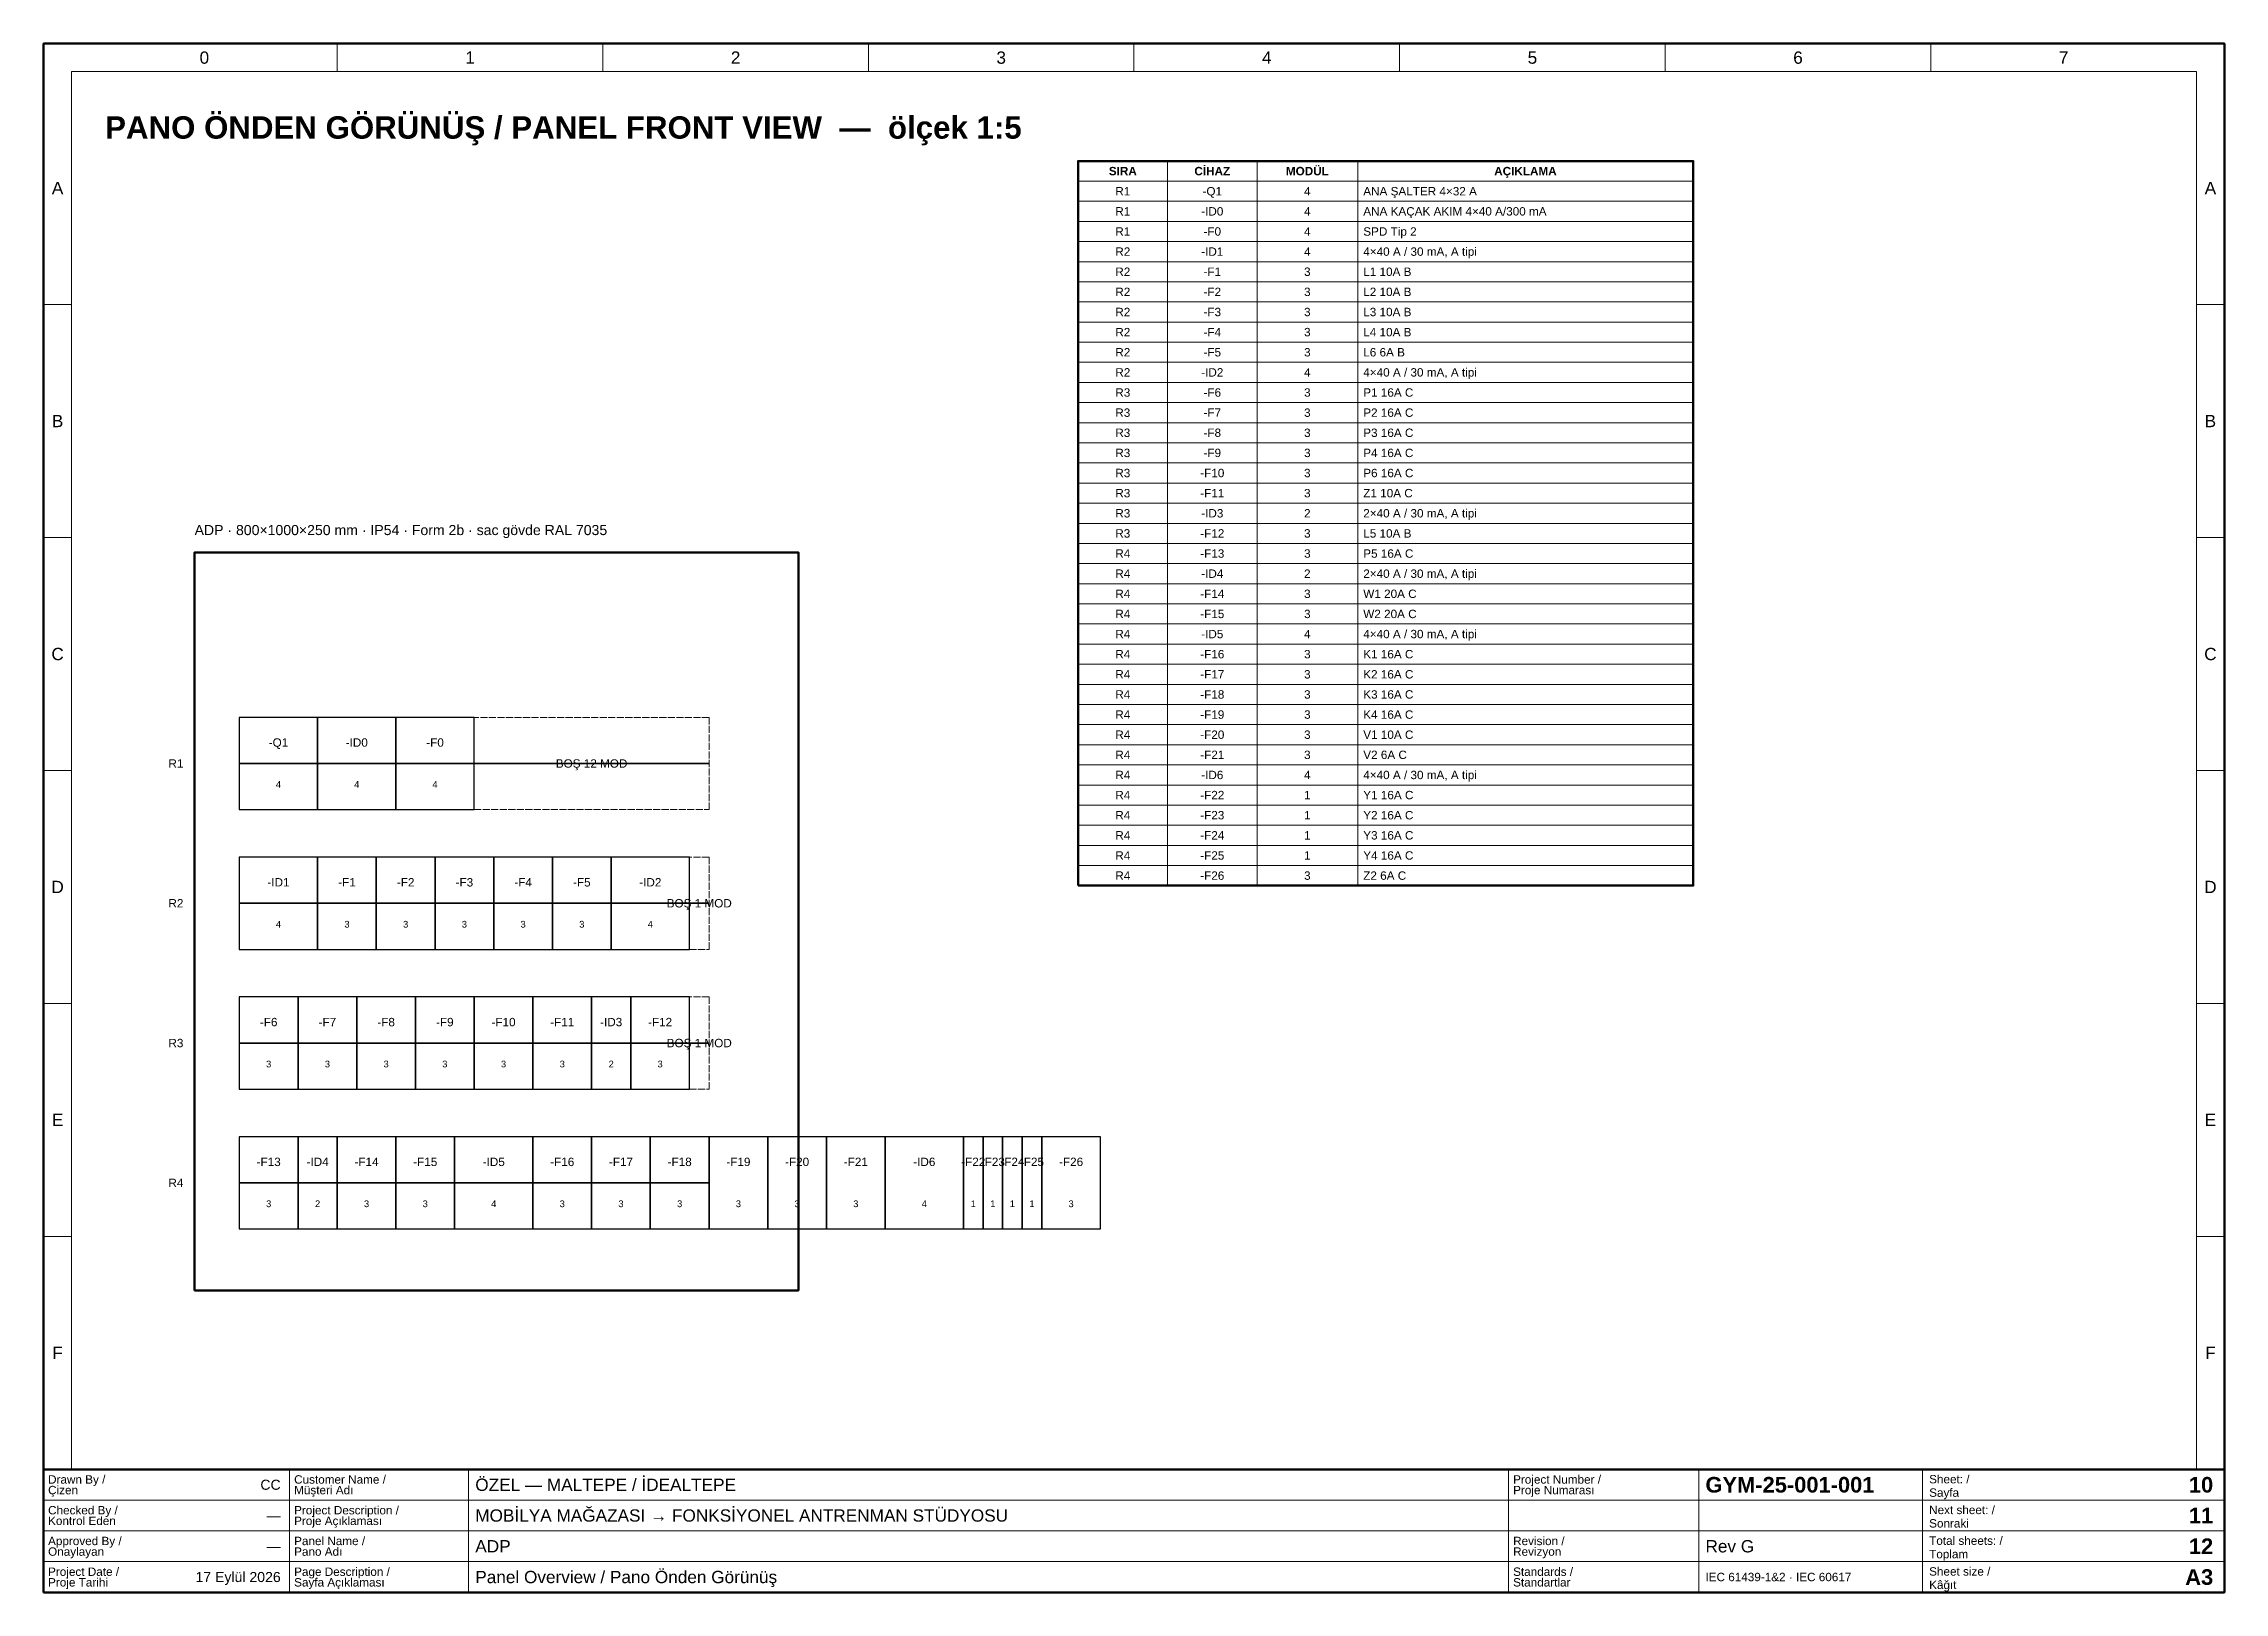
# Paper-space layout '10 Panel Overview - Pano Önden Görünüş' of a CAD drawing. Header units: millimetres. Extents: x 20 to 410, y 10 to 287.
import ezdxf
from ezdxf.enums import TextEntityAlignment as Align

# ---------------------------------------------------------------- set-up
doc = ezdxf.new("R2010")
doc.units = ezdxf.units.MM
doc.linetypes.add('DASHED', pattern=[1.524, 1.27, -0.254])
for name, color, linetype, lineweight in [('E-SEMA-ANTET', 7, 'Continuous', 50), ('E-SEMA-SEMBOL', 7, 'Continuous', 35), ('E-SEMA-YAZI', 7, 'Continuous', 18), ('E-SEMA-YUK', 8, 'DASHED', 18), ('E-SEMA-ZON', 8, 'Continuous', 18)]:
    doc.layers.add(name, color=color, linetype=linetype, lineweight=lineweight)
doc.styles.add('GYM', font='arial.ttf')
doc.styles.add('GYM-B', font='arialbd.ttf')

psp = doc.layouts.new('10 Panel Overview - Pano Önden Görünüş')

# ---------------------------------------------------------------- texts
at = {"layer": 'E-SEMA-ANTET', "style": 'GYM-B'}
for s, p in [('CİHAZ', (229, 264.2)), ('MODÜL', (246, 264.2)), ('SIRA', (213, 264.2)), ('AÇIKLAMA', (285, 264.2))]:
    psp.add_text(s, height=1.5, dxfattribs=at).set_placement(p, align=Align.MIDDLE_CENTER)
at = {"layer": 'E-SEMA-ANTET'}
for s, height, style, p in [('Çizen', 1.5, 'GYM', (20.8, 28.3)), ('Drawn By /', 1.5, 'GYM', (20.8, 30.2)), ('Customer Name /', 1.5, 'GYM', (64.8, 30.2)), ('Müşteri Adı', 1.5, 'GYM', (64.8, 28.3)), ('ÖZEL — MALTEPE / İDEALTEPE', 2.2, 'GYM', (97.2, 29.25)), ('Project Number /', 1.5, 'GYM', (282.8, 30.2)), ('Proje Numarası', 1.5, 'GYM', (282.8, 28.3)), ('GYM-25-001-001', 2.8, 'GYM-B', (317.2, 29.25)), ('Sheet: /', 1.5, 'GYM', (357.2, 30.25)), ('Sayfa', 1.5, 'GYM', (357.2, 27.85)), ('Checked By /', 1.5, 'GYM', (20.8, 24.7)), ('Kontrol Eden', 1.5, 'GYM', (20.8, 22.8)), ('Project Description /', 1.5, 'GYM', (64.8, 24.7)), ('Proje Açıklaması', 1.5, 'GYM', (64.8, 22.8)), ('MOBİLYA MAĞAZASI → FONKSİYONEL ANTRENMAN STÜDYOSU', 2.2, 'GYM', (97.2, 23.75)), ('Next sheet: /', 1.5, 'GYM', (357.2, 24.75)), ('Approved By /', 1.5, 'GYM', (20.8, 19.2)), ('Panel Name /', 1.5, 'GYM', (64.8, 19.2)), ('Revision /', 1.5, 'GYM', (282.8, 19.2)), ('Total sheets: /', 1.5, 'GYM', (357.2, 19.25)), ('Sonraki', 1.5, 'GYM', (357.2, 22.35)), ('Onaylayan', 1.5, 'GYM', (20.8, 17.3)), ('Pano Adı', 1.5, 'GYM', (64.8, 17.3)), ('ADP', 2.2, 'GYM', (97.2, 18.25)), ('Revizyon', 1.5, 'GYM', (282.8, 17.3)), ('Rev G', 2.2, 'GYM', (317.2, 18.25)), ('Toplam', 1.5, 'GYM', (357.2, 16.85)), ('Project Date /', 1.5, 'GYM', (20.8, 13.7)), ('Proje Tarihi', 1.5, 'GYM', (20.8, 11.8)), ('Sayfa Açıklaması', 1.5, 'GYM', (64.8, 11.8)), ('Page Description /', 1.5, 'GYM', (64.8, 13.7)), ('Panel Overview / Pano Önden Görünüş', 2.2, 'GYM', (97.2, 12.75)), ('Standards /', 1.5, 'GYM', (282.8, 13.7)), ('Standartlar', 1.5, 'GYM', (282.8, 11.8)), ('IEC 61439-1&2 · IEC 60617', 1.5, 'GYM', (317.2, 12.75)), ('Sheet size /', 1.5, 'GYM', (357.2, 13.75)), ('Kâğıt', 1.5, 'GYM', (357.2, 11.35))]:
    psp.add_text(s, height=height, dxfattribs=dict(at, style=style)).set_placement(p, align=Align.MIDDLE_LEFT)
for s, height, style, p in [('CC', 1.8, 'GYM', (62.4, 29.25)), ('10', 2.8, 'GYM-B', (408, 29.25)), ('—', 1.8, 'GYM', (62.4, 23.75)), ('11', 2.8, 'GYM-B', (408, 23.75)), ('12', 2.8, 'GYM-B', (408, 18.25)), ('—', 1.8, 'GYM', (62.4, 18.25)), ('17 Eylül 2026', 1.8, 'GYM', (62.4, 12.75)), ('A3', 2.8, 'GYM-B', (408, 12.75))]:
    psp.add_text(s, height=height, dxfattribs=dict(at, style=style)).set_placement(p, align=Align.MIDDLE_RIGHT)
at = {"layer": 'E-SEMA-YAZI'}
for s, height, style, p in [('PANO ÖNDEN GÖRÜNÜŞ / PANEL FRONT VIEW  —  ölçek 1:5', 4, 'GYM-B', (31, 272)), ('ANA ŞALTER 4×32 A', 1.5, 'GYM', (256, 260.6)), ('ANA KAÇAK AKIM 4×40 A/300 mA', 1.5, 'GYM', (256, 257)), ('SPD Tip 2', 1.5, 'GYM', (256, 253.4)), ('4×40 A / 30 mA, A tipi', 1.5, 'GYM', (256, 249.8)), ('L1 10A B', 1.5, 'GYM', (256, 246.2)), ('L2 10A B', 1.5, 'GYM', (256, 242.6)), ('L3 10A B', 1.5, 'GYM', (256, 239)), ('L4 10A B', 1.5, 'GYM', (256, 235.4)), ('L6 6A B', 1.5, 'GYM', (256, 231.8)), ('4×40 A / 30 mA, A tipi', 1.5, 'GYM', (256, 228.2)), ('P1 16A C', 1.5, 'GYM', (256, 224.6)), ('P2 16A C', 1.5, 'GYM', (256, 221)), ('P3 16A C', 1.5, 'GYM', (256, 217.4)), ('P4 16A C', 1.5, 'GYM', (256, 213.8)), ('P6 16A C', 1.5, 'GYM', (256, 210.2)), ('Z1 10A C', 1.5, 'GYM', (256, 206.6)), ('2×40 A / 30 mA, A tipi', 1.5, 'GYM', (256, 203)), ('ADP · 800×1000×250 mm · IP54 · Form 2b · sac gövde RAL 7035', 1.8, 'GYM', (47, 200)), ('L5 10A B', 1.5, 'GYM', (256, 199.4)), ('P5 16A C', 1.5, 'GYM', (256, 195.8)), ('2×40 A / 30 mA, A tipi', 1.5, 'GYM', (256, 192.2)), ('W1 20A C', 1.5, 'GYM', (256, 188.6)), ('W2 20A C', 1.5, 'GYM', (256, 185)), ('4×40 A / 30 mA, A tipi', 1.5, 'GYM', (256, 181.4)), ('K1 16A C', 1.5, 'GYM', (256, 177.8)), ('K2 16A C', 1.5, 'GYM', (256, 174.2)), ('K3 16A C', 1.5, 'GYM', (256, 170.6)), ('K4 16A C', 1.5, 'GYM', (256, 167)), ('V1 10A C', 1.5, 'GYM', (256, 163.4)), ('V2 6A C', 1.5, 'GYM', (256, 159.8)), ('4×40 A / 30 mA, A tipi', 1.5, 'GYM', (256, 156.2)), ('Y1 16A C', 1.5, 'GYM', (256, 152.6)), ('Y2 16A C', 1.5, 'GYM', (256, 149)), ('Y3 16A C', 1.5, 'GYM', (256, 145.4)), ('Y4 16A C', 1.5, 'GYM', (256, 141.8)), ('Z2 6A C', 1.5, 'GYM', (256, 138.2))]:
    psp.add_text(s, height=height, dxfattribs=dict(at, style=style)).set_placement(p, align=Align.MIDDLE_LEFT)
at = {"layer": 'E-SEMA-YAZI', "style": 'GYM'}
for s, height, p in [('R1', 1.5, (213, 260.6)), ('-Q1', 1.5, (229, 260.6)), ('4', 1.5, (246, 260.6)), ('R1', 1.5, (213, 257)), ('-ID0', 1.5, (229, 257)), ('4', 1.5, (246, 257)), ('R1', 1.5, (213, 253.4)), ('-F0', 1.5, (229, 253.4)), ('4', 1.5, (246, 253.4)), ('R2', 1.5, (213, 249.8)), ('-ID1', 1.5, (229, 249.8)), ('4', 1.5, (246, 249.8)), ('R2', 1.5, (213, 246.2)), ('-F1', 1.5, (229, 246.2)), ('3', 1.5, (246, 246.2)), ('R2', 1.5, (213, 242.6)), ('-F2', 1.5, (229, 242.6)), ('3', 1.5, (246, 242.6)), ('R2', 1.5, (213, 239)), ('-F3', 1.5, (229, 239)), ('3', 1.5, (246, 239)), ('R2', 1.5, (213, 235.4)), ('-F4', 1.5, (229, 235.4)), ('3', 1.5, (246, 235.4)), ('R2', 1.5, (213, 231.8)), ('-F5', 1.5, (229, 231.8)), ('3', 1.5, (246, 231.8)), ('R2', 1.5, (213, 228.2)), ('-ID2', 1.5, (229, 228.2)), ('4', 1.5, (246, 228.2)), ('R3', 1.5, (213, 224.6)), ('-F6', 1.5, (229, 224.6)), ('3', 1.5, (246, 224.6)), ('R3', 1.5, (213, 221)), ('-F7', 1.5, (229, 221)), ('3', 1.5, (246, 221)), ('R3', 1.5, (213, 217.4)), ('R3', 1.5, (213, 213.8)), ('-F8', 1.5, (229, 217.4)), ('-F9', 1.5, (229, 213.8)), ('3', 1.5, (246, 217.4)), ('3', 1.5, (246, 213.8)), ('R3', 1.5, (213, 210.2)), ('-F10', 1.5, (229, 210.2)), ('3', 1.5, (246, 210.2)), ('R3', 1.5, (213, 206.6)), ('-F11', 1.5, (229, 206.6)), ('3', 1.5, (246, 206.6)), ('R3', 1.5, (213, 203)), ('-ID3', 1.5, (229, 203)), ('2', 1.5, (246, 203)), ('R3', 1.5, (213, 199.4)), ('-F12', 1.5, (229, 199.4)), ('3', 1.5, (246, 199.4)), ('R4', 1.5, (213, 195.8)), ('-F13', 1.5, (229, 195.8)), ('3', 1.5, (246, 195.8)), ('R4', 1.5, (213, 192.2)), ('-ID4', 1.5, (229, 192.2)), ('2', 1.5, (246, 192.2)), ('R4', 1.5, (213, 188.6)), ('-F14', 1.5, (229, 188.6)), ('3', 1.5, (246, 188.6)), ('R4', 1.5, (213, 185)), ('-F15', 1.5, (229, 185)), ('3', 1.5, (246, 185)), ('R4', 1.5, (213, 181.4)), ('-ID5', 1.5, (229, 181.4)), ('4', 1.5, (246, 181.4)), ('R4', 1.5, (213, 177.8)), ('-F16', 1.5, (229, 177.8)), ('3', 1.5, (246, 177.8)), ('R4', 1.5, (213, 174.2)), ('-F17', 1.5, (229, 174.2)), ('3', 1.5, (246, 174.2)), ('R4', 1.5, (213, 170.6)), ('R4', 1.5, (213, 167)), ('-F18', 1.5, (229, 170.6)), ('-F19', 1.5, (229, 167)), ('3', 1.5, (246, 170.6)), ('3', 1.5, (246, 167)), ('R4', 1.5, (213, 163.4)), ('-F20', 1.5, (229, 163.4)), ('3', 1.5, (246, 163.4)), ('-Q1', 1.5, (62, 162)), ('-ID0', 1.5, (76, 162)), ('-F0', 1.5, (90, 162)), ('R4', 1.5, (213, 159.8)), ('-F21', 1.5, (229, 159.8)), ('3', 1.5, (246, 159.8)), ('BOŞ 12 MOD', 1.5, (118, 158.25)), ('R4', 1.5, (213, 156.2)), ('-ID6', 1.5, (229, 156.2)), ('4', 1.5, (246, 156.2)), ('4', 1.2, (62, 154.5)), ('4', 1.2, (76, 154.5)), ('4', 1.2, (90, 154.5)), ('R4', 1.5, (213, 152.6)), ('-F22', 1.5, (229, 152.6)), ('1', 1.5, (246, 152.6)), ('R4', 1.5, (213, 149)), ('-F23', 1.5, (229, 149)), ('1', 1.5, (246, 149)), ('R4', 1.5, (213, 145.4)), ('-F24', 1.5, (229, 145.4)), ('1', 1.5, (246, 145.4)), ('R4', 1.5, (213, 141.8)), ('-F25', 1.5, (229, 141.8)), ('1', 1.5, (246, 141.8)), ('-ID1', 1.5, (62, 137)), ('-F1', 1.5, (74.25, 137)), ('-F2', 1.5, (84.75, 137)), ('-F3', 1.5, (95.25, 137)), ('-F4', 1.5, (105.75, 137)), ('-F5', 1.5, (116.25, 137)), ('-ID2', 1.5, (128.5, 137)), ('R4', 1.5, (213, 138.2)), ('-F26', 1.5, (229, 138.2)), ('3', 1.5, (246, 138.2)), ('BOŞ 1 MOD', 1.5, (137.25, 133.25)), ('4', 1.2, (62, 129.5)), ('3', 1.2, (74.25, 129.5)), ('3', 1.2, (84.75, 129.5)), ('3', 1.2, (95.25, 129.5)), ('3', 1.2, (105.75, 129.5)), ('3', 1.2, (116.25, 129.5)), ('4', 1.2, (128.5, 129.5)), ('-F6', 1.5, (60.25, 112)), ('-F7', 1.5, (70.75, 112)), ('-F8', 1.5, (81.25, 112)), ('-F9', 1.5, (91.75, 112)), ('-F10', 1.5, (102.25, 112)), ('-F11', 1.5, (112.75, 112)), ('-ID3', 1.5, (121.5, 112)), ('-F12', 1.5, (130.25, 112)), ('BOŞ 1 MOD', 1.5, (137.25, 108.25)), ('3', 1.2, (60.25, 104.5)), ('3', 1.2, (70.75, 104.5)), ('3', 1.2, (81.25, 104.5)), ('3', 1.2, (91.75, 104.5)), ('3', 1.2, (102.25, 104.5)), ('3', 1.2, (112.75, 104.5)), ('2', 1.2, (121.5, 104.5)), ('3', 1.2, (130.25, 104.5)), ('-F13', 1.5, (60.25, 87)), ('-ID4', 1.5, (69, 87)), ('-F14', 1.5, (77.75, 87)), ('-F15', 1.5, (88.25, 87)), ('-ID5', 1.5, (100.5, 87)), ('-F16', 1.5, (112.75, 87)), ('-F17', 1.5, (123.25, 87)), ('-F18', 1.5, (133.75, 87)), ('-F19', 1.5, (144.25, 87)), ('-F20', 1.5, (154.75, 87)), ('-F21', 1.5, (165.25, 87)), ('-ID6', 1.5, (177.5, 87)), ('-F22', 1.5, (186.25, 87)), ('-F23', 1.5, (189.75, 87)), ('-F24', 1.5, (193.25, 87)), ('-F25', 1.5, (196.75, 87)), ('-F26', 1.5, (203.75, 87)), ('3', 1.2, (60.25, 79.5)), ('2', 1.2, (69, 79.5)), ('3', 1.2, (77.75, 79.5)), ('3', 1.2, (88.25, 79.5)), ('4', 1.2, (100.5, 79.5)), ('3', 1.2, (112.75, 79.5)), ('3', 1.2, (123.25, 79.5)), ('3', 1.2, (133.75, 79.5)), ('3', 1.2, (144.25, 79.5)), ('3', 1.2, (154.75, 79.5)), ('3', 1.2, (165.25, 79.5)), ('4', 1.2, (177.5, 79.5)), ('1', 1.2, (186.25, 79.5)), ('1', 1.2, (189.75, 79.5)), ('1', 1.2, (193.25, 79.5)), ('1', 1.2, (196.75, 79.5)), ('3', 1.2, (203.75, 79.5))]:
    psp.add_text(s, height=height, dxfattribs=at).set_placement(p, align=Align.MIDDLE_CENTER)
for s, p in [('R1', (45, 158.25)), ('R2', (45, 133.25)), ('R3', (45, 108.25)), ('R4', (45, 83.25))]:
    psp.add_text(s, height=1.5, dxfattribs=at).set_placement(p, align=Align.MIDDLE_RIGHT)
at = {"layer": 'E-SEMA-ZON', "style": 'GYM'}
for s, p in [('0', (48.75, 284.5)), ('1', (96.25, 284.5)), ('2', (143.75, 284.5)), ('3', (191.25, 284.5)), ('4', (238.75, 284.5)), ('5', (286.25, 284.5)), ('6', (333.75, 284.5)), ('7', (381.25, 284.5)), ('A', (22.5, 261.17)), ('A', (407.5, 261.17)), ('B', (22.5, 219.5)), ('B', (407.5, 219.5)), ('C', (22.5, 177.83)), ('C', (407.5, 177.83)), ('D', (22.5, 136.17)), ('D', (407.5, 136.17)), ('E', (22.5, 94.5)), ('E', (407.5, 94.5)), ('F', (22.5, 52.83)), ('F', (407.5, 52.83))]:
    psp.add_text(s, height=2.2, dxfattribs=at).set_placement(p, align=Align.MIDDLE_CENTER)

# ---------------------------------------------------------------- linework, layer by layer
at = {"layer": 'E-SEMA-ANTET', "lineweight": 13}
for p, q in [((221, 136.4), (221, 266)), ((237, 136.4), (237, 266)), ((255, 136.4), (255, 266)), ((205, 262.4), (315, 262.4)), ((205, 258.8), (315, 258.8)), ((205, 255.2), (315, 255.2)), ((205, 251.6), (315, 251.6)), ((205, 248), (315, 248)), ((205, 244.4), (315, 244.4)), ((205, 240.8), (315, 240.8)), ((205, 237.2), (315, 237.2)), ((205, 233.6), (315, 233.6)), ((205, 230), (315, 230)), ((205, 226.4), (315, 226.4)), ((205, 222.8), (315, 222.8)), ((205, 219.2), (315, 219.2)), ((205, 215.6), (315, 215.6)), ((205, 212), (315, 212)), ((205, 208.4), (315, 208.4)), ((205, 204.8), (315, 204.8)), ((205, 201.2), (315, 201.2)), ((205, 197.6), (315, 197.6)), ((205, 194), (315, 194)), ((205, 190.4), (315, 190.4)), ((205, 186.8), (315, 186.8)), ((205, 183.2), (315, 183.2)), ((205, 179.6), (315, 179.6)), ((205, 176), (315, 176)), ((205, 172.4), (315, 172.4)), ((205, 168.8), (315, 168.8)), ((205, 165.2), (315, 165.2)), ((205, 161.6), (315, 161.6)), ((205, 158), (315, 158)), ((205, 154.4), (315, 154.4)), ((205, 150.8), (315, 150.8)), ((205, 147.2), (315, 147.2)), ((205, 143.6), (315, 143.6)), ((205, 140), (315, 140))]:
    psp.add_line(p, q, dxfattribs=at)
at = {"layer": 'E-SEMA-ANTET', "lineweight": 18}
for p, q in [((64, 10), (64, 32)), ((96, 10), (96, 32)), ((282, 10), (282, 32)), ((316, 10), (316, 32)), ((356, 10), (356, 32)), ((20, 26.5), (410, 26.5)), ((20, 21), (410, 21)), ((20, 15.5), (410, 15.5))]:
    psp.add_line(p, q, dxfattribs=at)
at = {"layer": 'E-SEMA-ANTET', "lineweight": 70}
psp.add_lwpolyline([(20, 10), (410, 10), (410, 287), (20, 287)], close=True, dxfattribs=at)
at = {"layer": 'E-SEMA-ANTET', "lineweight": 50}
for points in [[(205, 136.4), (315, 136.4), (315, 266), (205, 266)], [(47, 64), (155, 64), (155, 196), (47, 196)], [(20, 10), (410, 10), (410, 32), (20, 32)]]:
    psp.add_lwpolyline(points, close=True, dxfattribs=at)
at = {"layer": 'E-SEMA-SEMBOL', "lineweight": 35}
for p, q in [((55, 158.25), (139, 158.25)), ((55, 133.25), (139, 133.25)), ((55, 108.25), (139, 108.25)), ((55, 83.25), (139, 83.25))]:
    psp.add_line(p, q, dxfattribs=at)
at = {"layer": 'E-SEMA-SEMBOL', "lineweight": 25}
for points in [[(55, 150), (69, 150), (69, 166.5), (55, 166.5)], [(69, 150), (83, 150), (83, 166.5), (69, 166.5)], [(83, 150), (97, 150), (97, 166.5), (83, 166.5)], [(55, 125), (69, 125), (69, 141.5), (55, 141.5)], [(69, 125), (79.5, 125), (79.5, 141.5), (69, 141.5)], [(79.5, 125), (90, 125), (90, 141.5), (79.5, 141.5)], [(90, 125), (100.5, 125), (100.5, 141.5), (90, 141.5)], [(100.5, 125), (111, 125), (111, 141.5), (100.5, 141.5)], [(111, 125), (121.5, 125), (121.5, 141.5), (111, 141.5)], [(121.5, 125), (135.5, 125), (135.5, 141.5), (121.5, 141.5)], [(55, 100), (65.5, 100), (65.5, 116.5), (55, 116.5)], [(65.5, 100), (76, 100), (76, 116.5), (65.5, 116.5)], [(76, 100), (86.5, 100), (86.5, 116.5), (76, 116.5)], [(86.5, 100), (97, 100), (97, 116.5), (86.5, 116.5)], [(97, 100), (107.5, 100), (107.5, 116.5), (97, 116.5)], [(107.5, 100), (118, 100), (118, 116.5), (107.5, 116.5)], [(118, 100), (125, 100), (125, 116.5), (118, 116.5)], [(125, 100), (135.5, 100), (135.5, 116.5), (125, 116.5)], [(55, 75), (65.5, 75), (65.5, 91.5), (55, 91.5)], [(65.5, 75), (72.5, 75), (72.5, 91.5), (65.5, 91.5)], [(72.5, 75), (83, 75), (83, 91.5), (72.5, 91.5)], [(83, 75), (93.5, 75), (93.5, 91.5), (83, 91.5)], [(93.5, 75), (107.5, 75), (107.5, 91.5), (93.5, 91.5)], [(107.5, 75), (118, 75), (118, 91.5), (107.5, 91.5)], [(118, 75), (128.5, 75), (128.5, 91.5), (118, 91.5)], [(128.5, 75), (139, 75), (139, 91.5), (128.5, 91.5)], [(139, 75), (149.5, 75), (149.5, 91.5), (139, 91.5)], [(149.5, 75), (160, 75), (160, 91.5), (149.5, 91.5)], [(160, 75), (170.5, 75), (170.5, 91.5), (160, 91.5)], [(170.5, 75), (184.5, 75), (184.5, 91.5), (170.5, 91.5)], [(184.5, 75), (188, 75), (188, 91.5), (184.5, 91.5)], [(188, 75), (191.5, 75), (191.5, 91.5), (188, 91.5)], [(191.5, 75), (195, 75), (195, 91.5), (191.5, 91.5)], [(195, 75), (198.5, 75), (198.5, 91.5), (195, 91.5)], [(198.5, 75), (209, 75), (209, 91.5), (198.5, 91.5)]]:
    psp.add_lwpolyline(points, close=True, dxfattribs=at)
at = {"layer": 'E-SEMA-YUK', "linetype": 'DASHED', "lineweight": 18}
for points in [[(97, 150), (139, 150), (139, 166.5), (97, 166.5)], [(135.5, 125), (139, 125), (139, 141.5), (135.5, 141.5)], [(135.5, 100), (139, 100), (139, 116.5), (135.5, 116.5)]]:
    psp.add_lwpolyline(points, close=True, dxfattribs=at)
at = {"layer": 'E-SEMA-ZON', "lineweight": 18}
for p, q in [((72.5, 282), (72.5, 287)), ((120, 282), (120, 287)), ((167.5, 282), (167.5, 287)), ((215, 282), (215, 287)), ((262.5, 282), (262.5, 287)), ((310, 282), (310, 287)), ((357.5, 282), (357.5, 287)), ((20, 240.33), (25, 240.33)), ((405, 240.33), (410, 240.33)), ((20, 198.67), (25, 198.67)), ((405, 198.67), (410, 198.67)), ((20, 157), (25, 157)), ((405, 157), (410, 157)), ((20, 115.33), (25, 115.33)), ((405, 115.33), (410, 115.33)), ((20, 73.67), (25, 73.67)), ((405, 73.67), (410, 73.67)), ((72.5, 32), (72.5, 32)), ((120, 32), (120, 32)), ((167.5, 32), (167.5, 32)), ((215, 32), (215, 32)), ((262.5, 32), (262.5, 32)), ((310, 32), (310, 32)), ((357.5, 32), (357.5, 32))]:
    psp.add_line(p, q, dxfattribs=at)
psp.add_lwpolyline([(25, 32), (405, 32), (405, 282), (25, 282)], close=True, dxfattribs=at)

psp.set_redraw_order([(e.dxf.handle, doc.entitydb.next_handle()) for e in psp.query("TEXT MTEXT ATTDEF DIMENSION ARC_DIMENSION")])  # texts and dimensions are drawn at this point

doc.saveas('drawing.dxf')
